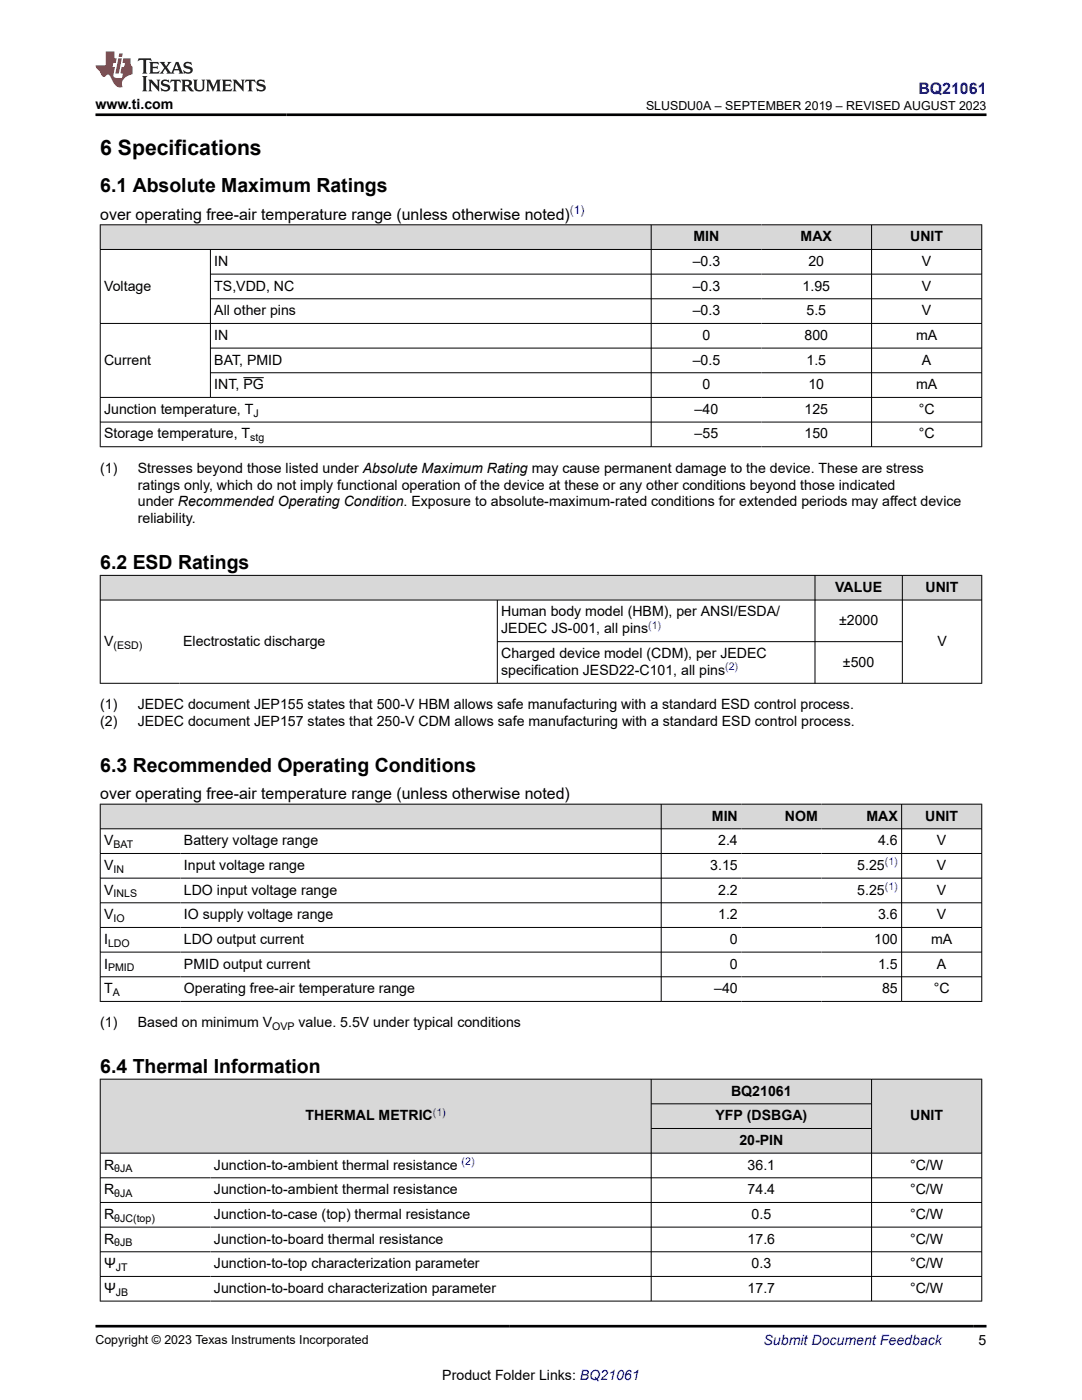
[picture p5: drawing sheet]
<svg xmlns="http://www.w3.org/2000/svg" width="216mm" height="279mm" viewBox="0 0 216 279" stroke-linecap="round" stroke-linejoin="round" font-family="sans-serif">
<defs><g id="words">
<text font-size="4.2" x="20" y="30.9">6 Specifications</text>
<g font-size="3.9">
<text x="20" y="38.4">6.1 Absolute Maximum Ratings</text>
<text x="20" y="113.6">6.2 ESD Ratings</text>
<text x="20" y="154">6.3 Recommended Operating Conditions</text>
<text x="20" y="214.1">6.4 Thermal Information</text>
</g>
<text font-size="3.2" fill="#00f" x="183.3" y="18.7">BQ21061</text>
<g font-size="3.2">
<text x="20" y="43.8">over operating free-air temperature range (unless otherwise noted)</text>
<text x="20" y="159.4">over operating free-air temperature range (unless otherwise noted)</text>
</g>
<g font-size="2.8">
<text x="19" y="21.8">www.ti.com</text>
<text x="42.8" y="53.1">IN</text>
<text x="138.2" y="53.1">–0.3</text>
<text x="138.4" y="48.1">MIN</text>
<text x="159.8" y="48.1">MAX</text>
<text x="161.3" y="53.1">20</text>
<text x="181.6" y="48.1">UNIT</text>
<text x="184" y="53.1">V</text>
<text x="20.8" y="58">Voltage</text>
<text x="42.8" y="58">TS,VDD, NC</text>
<text x="138.2" y="58">–0.3</text>
<text x="160.1" y="58">1.95</text>
<text x="184" y="58">V</text>
<text x="42.8" y="62.9">All other pins</text>
<text x="138.2" y="62.9">–0.3</text>
<text x="160.9" y="62.9">5.5</text>
<text x="184" y="62.9">V</text>
<text x="42.8" y="67.8">IN</text>
<text x="140.2" y="67.8">0</text>
<text x="160.5" y="67.8">800</text>
<text x="182.8" y="67.8">mA</text>
<text x="20.8" y="72.7">Current</text>
<text x="42.8" y="72.7">BAT, PMID</text>
<text x="42.8" y="77.7">INT, PG</text>
<text x="138.2" y="72.7">–0.5</text>
<text x="140.2" y="77.7">0</text>
<text x="160.9" y="72.7">1.5</text>
<text x="161.3" y="77.7">10</text>
<text x="182.8" y="77.7">mA</text>
<text x="184" y="72.7">A</text>
<text x="20.8" y="82.6">Junction temperature, T</text>
<text x="138.6" y="82.6">–40</text>
<text x="160.5" y="82.6">125</text>
<text x="183.3" y="82.6">°C</text>
<text x="20.8" y="87.5">Storage temperature, T</text>
<text x="138.6" y="87.5">–55</text>
<text x="160.5" y="87.5">150</text>
<text x="183.3" y="87.5">°C</text>
<text x="20" y="94.3">(1)</text>
<text x="27.5" y="94.3">Stresses beyond those listed under Absolute Maximum Rating may cause permanent damage to the device. These are stress</text>
<text x="27.5" y="97.7">ratings only, which do not imply functional operation of the device at these or any other conditions beyond those indicated</text>
<text x="27.5" y="101.1">under Recommended Operating Condition. Exposure to absolute-maximum-rated conditions for extended periods may affect device</text>
<text x="27.5" y="104.5">reliability.</text>
<text x="166.7" y="118.1">VALUE</text>
<text x="184.7" y="118.1">UNIT</text>
<text x="100" y="123">Human body model (HBM), per ANSI/ESDA/</text>
<text x="167.4" y="124.7">±2000</text>
<text x="20.8" y="128.9">V</text>
<text x="36.6" y="128.9">Electrostatic discharge</text>
<text x="100" y="126.4">JEDEC JS-001, all pins</text>
<text x="100" y="131.3">Charged device model (CDM), per JEDEC</text>
<text x="187" y="128.9">V</text>
<text x="100" y="134.7">specification JESD22-C101, all pins</text>
<text x="168.2" y="133">±500</text>
<text x="20" y="141.5">(1)</text>
<text x="27.5" y="141.5">JEDEC document JEP155 states that 500-V HBM allows safe manufacturing with a standard ESD control process.</text>
<text x="20" y="144.9">(2)</text>
<text x="27.5" y="144.9">JEDEC document JEP157 states that 250-V CDM allows safe manufacturing with a standard ESD control process.</text>
<text x="142" y="163.8">MIN</text>
<text x="156.6" y="163.8">NOM</text>
<text x="172.9" y="163.8">MAX</text>
<text x="184.6" y="163.8">UNIT</text>
<text x="20.8" y="168.7">V</text>
<text x="20.8" y="173.6">V</text>
<text x="36.7" y="168.7">Battery voltage range</text>
<text x="36.7" y="173.6">Input voltage range</text>
<text x="141.7" y="173.6">3.15</text>
<text x="143.3" y="168.7">2.4</text>
<text x="171.1" y="173.6">5.25</text>
<text x="175.2" y="168.7">4.6</text>
<text x="187" y="168.7">V</text>
<text x="187" y="173.6">V</text>
<text x="20.8" y="178.5">V</text>
<text x="36.7" y="178.5">LDO input voltage range</text>
<text x="143.3" y="178.5">2.2</text>
<text x="171.1" y="178.5">5.25</text>
<text x="187" y="178.5">V</text>
<text x="20.8" y="183.4">V</text>
<text x="36.7" y="183.4">IO supply voltage range</text>
<text x="143.3" y="183.4">1.2</text>
<text x="175.2" y="183.4">3.6</text>
<text x="187" y="183.4">V</text>
<text x="20.8" y="188.4">I</text>
<text x="36.7" y="188.4">LDO output current</text>
<text x="145.7" y="188.4">0</text>
<text x="174.4" y="188.4">100</text>
<text x="185.8" y="188.4">mA</text>
<text x="20.8" y="193.3">I</text>
<text x="36.7" y="193.3">PMID output current</text>
<text x="145.7" y="193.3">0</text>
<text x="175.2" y="193.3">1.5</text>
<text x="187" y="193.3">A</text>
<text x="20.8" y="198.2">T</text>
<text x="36.7" y="198.2">Operating free-air temperature range</text>
<text x="142.5" y="198.2">–40</text>
<text x="176" y="198.2">85</text>
<text x="186.3" y="198.2">°C</text>
<text x="20" y="205">(1)</text>
<text x="27.5" y="205">Based on minimum V</text>
<text x="59.6" y="205">value. 5.5V under typical conditions</text>
<text x="145.9" y="218.6">BQ21061</text>
<text x="61" y="223.6">THERMAL METRIC</text>
<text x="142.8" y="223.6">YFP (DSBGA)</text>
<text x="181.6" y="223.6">UNIT</text>
<text x="20.8" y="233.4">R</text>
<text x="42.7" y="233.4">Junction-to-ambient thermal resistance</text>
<text x="147.5" y="228.5">20-PIN</text>
<text x="149.2" y="233.4">36.1</text>
<text x="181.6" y="233.4">°C/W</text>
<text x="20.8" y="238.3">R</text>
<text x="42.7" y="238.3">Junction-to-ambient thermal resistance</text>
<text x="149.2" y="238.3">74.4</text>
<text x="181.6" y="238.3">°C/W</text>
<text x="20.8" y="243.3">R</text>
<text x="42.7" y="243.3">Junction-to-case (top) thermal resistance</text>
<text x="150" y="243.3">0.5</text>
<text x="181.6" y="243.3">°C/W</text>
<text x="20.8" y="248.2">R</text>
<text x="42.7" y="248.2">Junction-to-board thermal resistance</text>
<text x="149.2" y="248.2">17.6</text>
<text x="181.6" y="248.2">°C/W</text>
<text x="20.8" y="253.1">Ψ</text>
<text x="42.7" y="253.1">Junction-to-top characterization parameter</text>
<text x="150" y="253.1">0.3</text>
<text x="181.6" y="253.1">°C/W</text>
<text x="20.8" y="258">Ψ</text>
<text x="42.7" y="258">Junction-to-board characterization parameter</text>
<text x="149.2" y="258">17.7</text>
<text x="181.6" y="258">°C/W</text>
<text x="195.3" y="268.5">5</text>
<text x="88.3" y="275.3">Product Folder Links: BQ21061</text>
</g>
<text font-size="2.8" fill="#00f" x="152.4" y="268.5">Submit Document Feedback</text>
<g font-size="2.5">
<text x="128.9" y="21.9">SLUSDU0A – SEPTEMBER 2019 – REVISED AUGUST 2023</text>
<text x="19" y="268.2">Copyright © 2023 Texas Instruments Incorporated</text>
</g>
<text font-size="2.4" fill="#00f" x="113.7" y="42.8">(1)</text>
<g font-size="2.1">
<text x="50.6" y="83.2">J</text>
<text x="49.9" y="88.1">stg</text>
<text x="22.6" y="129.4">(ESD)</text>
<text x="22.6" y="169.2">BAT</text>
<text x="22.6" y="174.2">IN</text>
<text x="22.6" y="179.1">INLS</text>
<text x="22.6" y="184">IO</text>
<text x="21.6" y="188.9">LDO</text>
<text x="21.6" y="193.9">PMID</text>
<text x="22.5" y="198.8">A</text>
<text x="54.3" y="205.6">OVP</text>
<text x="22.8" y="234">θJA</text>
<text x="22.8" y="238.9">θJA</text>
<text x="22.8" y="243.8">θJC(top)</text>
<text x="22.8" y="248.7">θJB</text>
<text x="23.1" y="253.7">JT</text>
<text x="23.1" y="258.6">JB</text>
</g>
<g font-size="2.1" fill="#00f">
<text x="129.3" y="125.5">(1)</text>
<text x="144.7" y="133.8">(2)</text>
<text x="176.6" y="172.7">(1)</text>
<text x="176.6" y="177.6">(1)</text>
<text x="86.4" y="222.6">(1)</text>
<text x="92.1" y="232.5">(2)</text>
</g>
</g></defs>
<g fill="#d8d8d8">
<path d="M20 44.9h175.9v4.9h-175.9z" fill-rule="evenodd"/>
<path d="M20.1 44.9h109.8v4.8h-109.8z" fill-rule="evenodd"/>
<path d="M130 44.9h21.9v4.8h-21.9z" fill-rule="evenodd"/>
<path d="M151.9 44.9h22v4.8h-22z" fill-rule="evenodd"/>
<path d="M174 44.9h21.8v4.8h-21.8z" fill-rule="evenodd"/>
</g>
<g fill="none" stroke="#000" stroke-width=".2">
<path d="M19.9 44.9h176.1M19.9 49.8h176.1M20 44.8v44.4M42 49.8v29.6M42 54.7h154M42 59.6h154M129.9 44.8v44.4M173.9 44.8v44.4M195.9 44.8v44.4M19.9 64.5h176.1M19.9 79.3h176.1M42 69.5h154"/>
<path d="M42 74.4h154M48.6 75.4h4M19.9 84.2h176.1M19.9 89.2h176.1"/>
</g>
<g fill="#d8d8d8">
<path d="M20 114.8h175.9v5h-175.9z" fill-rule="evenodd"/>
<path d="M20.1 114.9h142.5v4.8h-142.5z" fill-rule="evenodd"/>
<path d="M162.7 114.9h17.3v4.8h-17.3z" fill-rule="evenodd"/>
<path d="M180.1 114.9h15.7v4.8h-15.7z" fill-rule="evenodd"/>
</g>
<path d="M19.9 114.8h176.1M19.9 119.8h176.1M20 114.8v21.6M99.2 119.8v16.6M162.6 114.8v21.6M180.1 114.8v21.6M195.9 114.8v21.6M19.9 136.4h176.1M99.2 128.1h80.9" fill="none" stroke="#000" stroke-width=".2"/>
<g fill="#d8d8d8">
<path d="M20 160.5h175.9v4.9h-175.9z" fill-rule="evenodd"/>
<path d="M20.1 160.5h111.8v4.8h-111.8z" fill-rule="evenodd"/>
<path d="M132 160.5h15.9v4.8h-15.9z" fill-rule="evenodd"/>
<path d="M147.9 160.5h16v4.8h-16z" fill-rule="evenodd"/>
<path d="M163.9 160.5h15.9v4.8h-15.9z" fill-rule="evenodd"/>
<path d="M180 160.5h15.8v4.8h-15.8z" fill-rule="evenodd"/>
</g>
<g fill="none" stroke="#000" stroke-width=".2">
<path d="M19.9 160.5h176.1M19.9 165.4h176.1M19.9 170.3h176.1M19.9 175.3h176.1M20 160.4v39.5M131.9 160.4v39.5M179.9 160.4v39.5M195.9 160.4v39.5M19.9 180.2h176.1M19.9 185.1h176.1M19.9 190h176.1M19.9 194.9h176.1"/>
<path d="M19.9 199.9h176.1"/>
</g>
<g fill="#d8d8d8">
<path d="M20 215.4h175.9v4.9h-175.9z" fill-rule="evenodd"/>
<path d="M20.1 215.4h109.8v14.7h-109.8z" fill-rule="evenodd"/>
<path d="M130 215.4h43.9v4.8h-43.9z" fill-rule="evenodd"/>
<path d="M174 215.4h21.8v14.7h-21.8z" fill-rule="evenodd"/>
<path d="M130 220.4h43.9v4.8h-43.9z" fill-rule="evenodd"/>
<path d="M130 225.3h43.9v4.8h-43.9z" fill-rule="evenodd"/>
</g>
<g fill="none" stroke="#000" stroke-width=".2">
<path d="M19.9 215.4h176.1M20 215.3v44.4M129.9 215.3v44.4M173.9 215.3v44.4M195.9 215.3v44.4M19.9 230.1h176.1M19.9 235.1h176.1M19.9 240h176.1M129.9 220.3h44.1M129.9 225.2h44.1M19.9 244.9h176.1M19.9 249.8h176.1"/>
<path d="M19.9 254.7h176.1M19.9 259.7h176.1"/>
</g>
<path d="M27.7 11.6l-.2 .6 .5-.2h.6v.1v2.2l-.2 .4h1l-.2-.4v-2.2v-.1h.5l.5 .2-.1-.6zM29.8 12.4l.2 .3v1.6l-.2 .4h1.9l.1-.6a1.08 1.08 0 0 1-1.3 .2v-.7h.6l.4 .2v-.7l-.4 .2h-.6v-.5l.2-.2a1 1 0 0 1 1 .3l-.1-.5zM31.8 12.4l1 1.1-1 1.2h.9l-.2-.2 .4-.8 .5 .8-.2 .2h1.6l-.2-.2 .1-.5h1l.1 .5-.1 .2h.9l-.2-.4-.8-1.9h-.5l-1 2.1-.8-1.1 .9-1h-.8l.2 .2-.5 .6-.3-.6 .1-.2zM35.2 12.8l.4 1h-.8zM36.8 12.5a.65 .65 0 0 0-.2 .7 .65 .65 0 0 0 .6 .5l.7 .1 .1 .3a.79 .79 0 0 1-.7 .4 .79 .79 0 0 1-.7-.5l.1 .7 .2-.1a.93 .93 0 0 0 1.1 0 .93 .93 0 0 0 .4-.9 1.46 1.46 0 0 0-1.2-.6l-.1-.3a1.09 1.09 0 0 1 1.2 .2l-.2-.6-.1 .1-.6-.2zM28.4 15.2l.2 .4v2.2l-.2 .4h1l-.2-.4v-2.2l.2-.4zM29.6 15.9l.2 .4v1.5l-.2 .4h.8l-.3-.4v-1.3l1.7 1.8v-2l.2-.4h-.8l.2 .2 .1 1.1-1.2-1.3zM32.3 16a.65 .65 0 0 0-.2 .8 .65 .65 0 0 0 .7 .4l.6 .2 .1 .2a.79 .79 0 0 1-.7 .4 .79 .79 0 0 1-.7-.5l.1 .7 .2-.1a.93 .93 0 0 0 1.1 .1 .93 .93 0 0 0 .4-1 1.46 1.46 0 0 0-1.2-.5l-.1-.4a1.09 1.09 0 0 1 1.2 .2l-.2-.6-.1 .1-.6-.1zM34.1 15.9l-.1 .6a.63 .63 0 0 1 .7-.3l.1 1.6-.3 .4h1l-.2-.4v-1.6a.66 .66 0 0 1 .8 .3l-.1-.6zM36.2 15.9l.2 .4v1.5l-.2 .4h.9l-.2-.2v-.7h.5l.1 .2a.79 .79 0 0 0 1.2 .6l-1-.9a.61 .61 0 0 0 .6-.6 .61 .61 0 0 0-.5-.7zM36.9 16.2h.2a.47 .47 0 0 1 .5 .1 .47 .47 0 0 1 .1 .5l-.2 .1-.6 .1zM38.5 15.9l.2 .2a2.27 2.27 0 0 0 .4 2 1.04 1.04 0 0 0 1.7-.7v-1.3l.2-.2h-.8l.2 .4v1.1a.6 .6 0 0 1-.6 .6 .6 .6 0 0 1-.6-.6v-1.1l.3-.4zM41.1 15.9l.2 .4v1.5l-.2 .4h.7l-.2-.4v-1.4l.9 1.9 .8-1.9v1.4l-.2 .4h1l-.3-.4v-1.5l.3-.4h-.8l-.7 1.5-.7-1.5zM44.3 15.9l.2 .4v1.5l-.2 .4h1.9l.1-.6a1.09 1.09 0 0 1-1.3 .2v-.7h.6l.4 .2v-.6l-.4 .2h-.6v-.6l.2-.1a1.01 1.01 0 0 1 1 .3l-.1-.6zM46.4 15.9l.3 .4v1.5l-.3 .4h.8l-.2-.4v-1.3l1.6 1.8v-2l.2-.4h-.7l.2 .2v1.1l-1.2-1.3zM49 15.9l-.1 .6a.63 .63 0 0 1 .8-.3v1.6l-.3 .4h1l-.2-.4v-1.6a.66 .66 0 0 1 .8 .3l-.1-.6zM51.4 16a.65 .65 0 0 0-.2 .8 .65 .65 0 0 0 .6 .4l.6 .2 .2 .2a.79 .79 0 0 1-.8 .4 .79 .79 0 0 1-.6-.5l.1 .7 .2-.1a.93 .93 0 0 0 1 .1 .93 .93 0 0 0 .5-1 1.46 1.46 0 0 0-1.3-.5l-.1-.4a1.09 1.09 0 0 1 1.3 .2l-.2-.6-.2 .1-.5-.1z" fill="#231f20"/>
<path d="M21.1 10.3v2.7h-2.1l.1 .4 .9 1a.95 .95 0 0 0 .9 .9 .59 .59 0 0 1 .6-.4 .59 .59 0 0 1 .5 .3l.4 .8a1.59 1.59 0 0 0 2.1 1.4 1.61 1.61 0 0 1 1-2.3l1-.3-.1-1.5a1.59 1.59 0 0 1-.4-1.7h-1.4l-.2 .9h.5l-.1 .9h-.5l-.2 .9v.3l.4 .1-.2 .9h-.6a.73 .73 0 0 1-1.1-.7l.3-1.5h-.5l.2-.9h.5l.2-.9h-.5v-1.3zM23.6 11.6l-.6 3.1h.7l.6-3.1zM23.8 10.7l-.1 .6h.7l.1-.6z" fill="#ed1c24"/>
<path d="M19 22.9h177.8M19 264.7h177.8" fill="none" stroke="#000" stroke-width=".53"/>
<use href="#words"/>
</svg>
